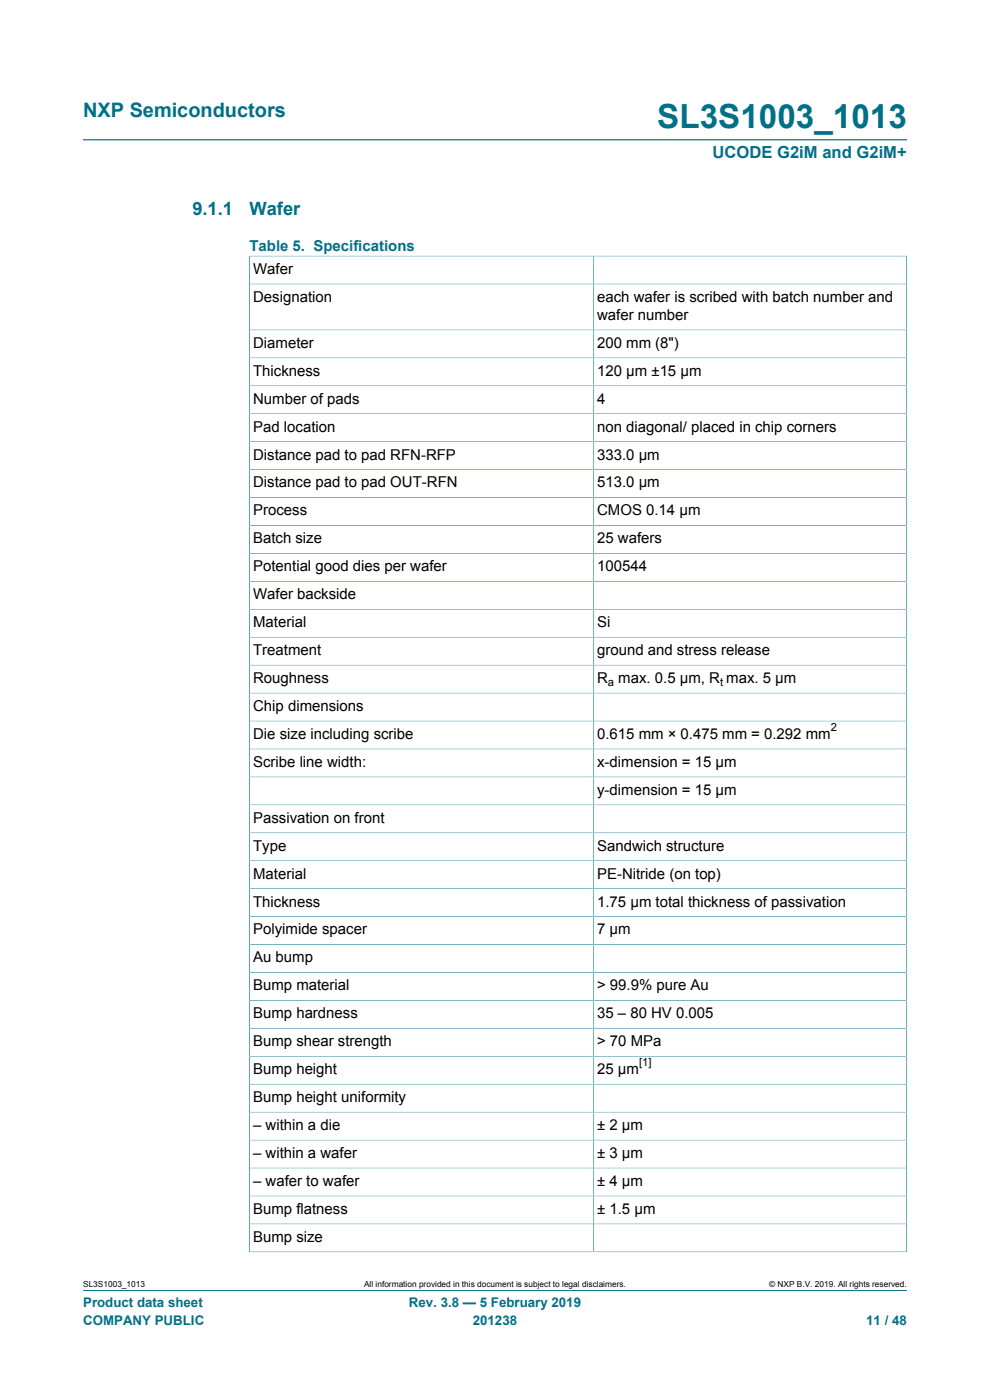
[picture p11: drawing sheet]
<svg xmlns="http://www.w3.org/2000/svg" width="210mm" height="297mm" viewBox="0 0 210 297" stroke-linecap="round" stroke-linejoin="round" font-family="sans-serif">
<defs><g id="words">
<text font-size="7.1" fill="#007088" x="139.4" y="27.2">SL3S1003_1013</text>
<text font-size="4.2" fill="#007088" x="17.6" y="24.8">NXP Semiconductors</text>
<g font-size="3.9" fill="#007088">
<text x="40.8" y="45.7">9.1.1</text>
<text x="52.9" y="45.7">Wafer</text>
</g>
<text font-size="3.5" fill="#007088" x="151.1" y="33.5">UCODE G2iM and G2iM+</text>
<text font-size="3.2" fill="#007088" x="52.9" y="53.2">Table 5. Specifications</text>
<g font-size="3.2">
<text x="53.7" y="58.1">Wafer</text>
<text x="53.7" y="64">Designation</text>
<text x="126.7" y="64">each wafer is scribed with batch number and</text>
<text x="126.7" y="67.9">wafer number</text>
<text x="53.7" y="73.8">Diameter</text>
<text x="126.7" y="73.8">200 mm (8&quot;)</text>
<text x="53.7" y="79.7">Thickness</text>
<text x="126.7" y="79.7">120 μm ±15 μm</text>
<text x="53.7" y="85.6">Number of pads</text>
<text x="126.7" y="85.6">4</text>
<text x="53.7" y="91.6">Pad location</text>
<text x="126.7" y="91.6">non diagonal/ placed in chip corners</text>
<text x="53.7" y="97.5">Distance pad to pad RFN-RFP</text>
<text x="126.7" y="97.5">333.0 μm</text>
<text x="53.7" y="103.4">Distance pad to pad OUT-RFN</text>
<text x="126.7" y="103.4">513.0 μm</text>
<text x="53.7" y="109.3">Process</text>
<text x="126.7" y="109.3">CMOS 0.14 μm</text>
<text x="53.7" y="115.3">Batch size</text>
<text x="126.7" y="115.3">25 wafers</text>
<text x="53.7" y="121.2">Potential good dies per wafer</text>
<text x="126.7" y="121.2">100544</text>
<text x="53.7" y="127.1">Wafer backside</text>
<text x="53.7" y="133">Material</text>
<text x="126.7" y="133">Si</text>
<text x="53.7" y="139">Treatment</text>
<text x="126.7" y="139">ground and stress release</text>
<text x="53.7" y="144.9">Roughness</text>
<text x="126.7" y="144.9">R max. 0.5 μm, R max. 5 μm</text>
<text x="53.7" y="150.8">Chip dimensions</text>
<text x="53.7" y="156.8">Die size including scribe</text>
<text x="126.7" y="156.8">0.615 mm × 0.475 mm = 0.292 mm</text>
<text x="53.7" y="162.7">Scribe line width:</text>
<text x="126.7" y="162.7">x-dimension = 15 μm</text>
<text x="126.7" y="168.6">y-dimension = 15 μm</text>
<text x="53.7" y="174.5">Passivation on front</text>
<text x="53.7" y="180.5">Type</text>
<text x="126.7" y="180.5">Sandwich structure</text>
<text x="53.7" y="186.4">Material</text>
<text x="126.7" y="186.4">PE-Nitride (on top)</text>
<text x="53.7" y="192.3">Thickness</text>
<text x="126.7" y="192.3">1.75 μm total thickness of passivation</text>
<text x="53.7" y="198.2">Polyimide spacer</text>
<text x="126.7" y="198.2">7 μm</text>
<text x="53.7" y="204.2">Au bump</text>
<text x="53.7" y="210.1">Bump material</text>
<text x="126.7" y="210.1">&gt; 99.9% pure Au</text>
<text x="53.7" y="216">Bump hardness</text>
<text x="53.7" y="221.9">Bump shear strength</text>
<text x="126.7" y="216">35 – 80 HV 0.005</text>
<text x="126.7" y="221.9">&gt; 70 MPa</text>
<text x="53.7" y="227.9">Bump height</text>
<text x="126.7" y="227.9">25 μm</text>
<text x="53.7" y="233.8">Bump height uniformity</text>
<text x="53.7" y="239.7">– within a die</text>
<text x="126.7" y="239.7">± 2 μm</text>
<text x="53.7" y="245.7">– within a wafer</text>
<text x="126.7" y="245.7">± 3 μm</text>
<text x="53.7" y="251.6">– wafer to wafer</text>
<text x="126.7" y="251.6">± 4 μm</text>
<text x="53.7" y="257.5">Bump flatness</text>
<text x="126.7" y="257.5">± 1.5 μm</text>
<text x="53.7" y="263.4">Bump size</text>
</g>
<g font-size="2.8" fill="#007088">
<text x="17.6" y="277.3">Product data sheet</text>
<text x="17.6" y="281">COMPANY PUBLIC</text>
<text x="86.7" y="277.3">Rev. 3.8 — 5 February 2019</text>
<text x="100.3" y="281">201238</text>
<text x="183.7" y="281">11 / 48</text>
</g>
<g font-size="2.4">
<text x="129" y="145.5">a</text>
<text x="152.7" y="145.5">t</text>
<text x="176.2" y="155.1">2</text>
<text x="135.5" y="226.2">[1]</text>
</g>
<g font-size="1.8">
<text x="17.6" y="273.1">SL3S1003_1013</text>
<text x="77.2" y="273.1">All information provided in this document is subject to legal disclaimers.</text>
<text x="163.2" y="273.1">© NXP B.V. 2019. All rights reserved.</text>
</g>
</g></defs>
<g fill="none" stroke="#007088" stroke-width=".21">
<path d="M17.6 29.7h174.8M52.8 54.3h139.5M52.9 54.3v211.3M125.9 54.3v211.3M192.3 54.3v211.3M52.9 60.3h139.4M52.9 70h139.4M52.9 75.9h139.4M52.9 81.8h139.4M52.9 87.8h139.4M52.9 93.7h139.4M52.9 99.6h139.4"/>
<path d="M52.9 105.6h139.4M52.9 111.5h139.4M52.9 117.4h139.4M52.9 123.3h139.4M52.9 129.3h139.4M52.9 135.2h139.4M52.9 141.1h139.4M52.9 147h139.4M52.9 153h139.4M52.9 158.9h139.4M52.9 164.8h139.4M52.9 170.7h139.4"/>
<path d="M52.9 176.7h139.4M52.9 182.6h139.4M52.9 188.5h139.4M52.9 194.5h139.4M52.9 200.4h139.4M52.9 206.3h139.4M52.9 212.2h139.4M52.9 218.2h139.4M52.9 224.1h139.4M52.9 230h139.4M52.9 235.9h139.4M52.9 241.9h139.4"/>
<path d="M52.9 247.8h139.4M52.9 253.7h139.4M52.9 259.6h139.4M17.6 273.8h174.8M52.8 265.6h139.5"/>
</g>
<use href="#words"/>
</svg>
